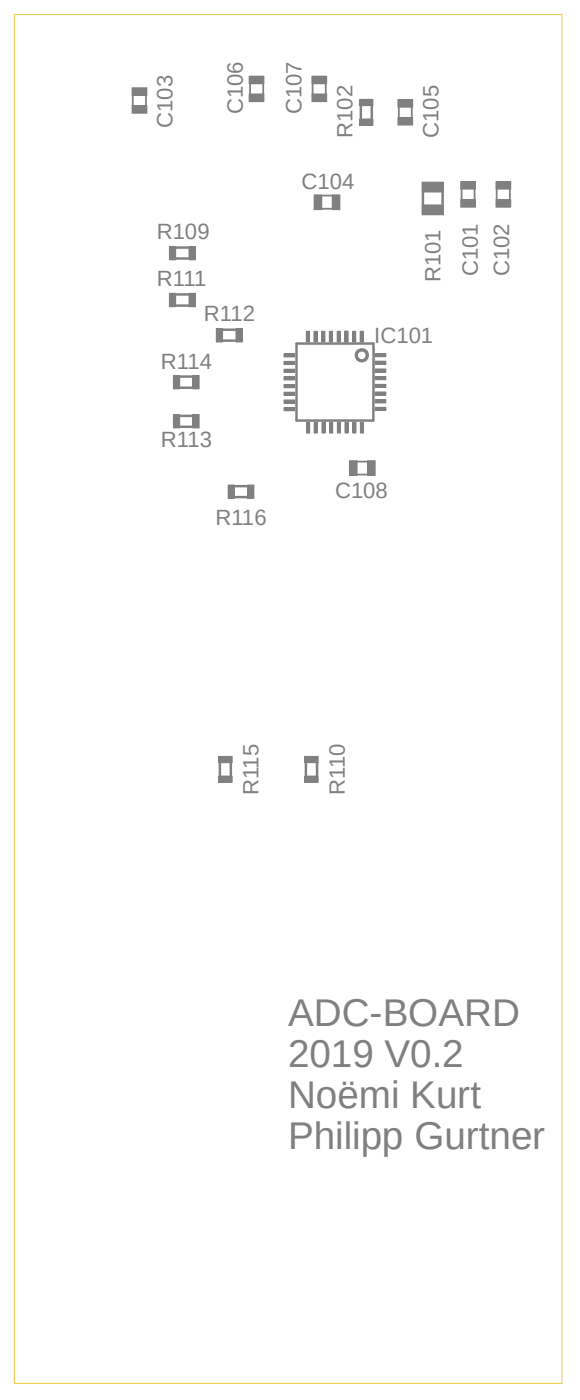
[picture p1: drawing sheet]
<svg xmlns="http://www.w3.org/2000/svg" width="110mm" height="266mm" viewBox="0 0 110 266" stroke-linecap="round" stroke-linejoin="round" font-family="sans-serif">
<defs><g id="words">
<g font-size="7.3" fill="#808080">
<text x="54.6" y="194.5">ADC-BOARD</text>
<text x="54.6" y="202.3">2019 V0.2</text>
<text x="54.6" y="210.1">Noëmi Kurt</text>
<text x="54.6" y="217.9">Philipp Gurtner</text>
</g>
<g font-size="4.2" fill="#808080">
<text x="46" y="21.7" transform="rotate(-90 46 21.7)">C106</text>
<text x="57.2" y="21.7" transform="rotate(-90 57.2 21.7)">C107</text>
<text x="32.7" y="24.2" transform="rotate(-90 32.7 24.2)">C103</text>
<text x="66.8" y="26.1" transform="rotate(-90 66.8 26.1)">R102</text>
<text x="83.1" y="26.1" transform="rotate(-90 83.1 26.1)">C105</text>
<text x="57.2" y="35.8">C104</text>
<text x="29.7" y="45.4">R109</text>
<text x="83.5" y="53.6" transform="rotate(-90 83.5 53.6)">R101</text>
<text x="90.5" y="52.4" transform="rotate(-90 90.5 52.4)">C101</text>
<text x="96.5" y="52.4" transform="rotate(-90 96.5 52.4)">C102</text>
<text x="29.7" y="54.3">R111</text>
<text x="38.6" y="61">R112</text>
<text x="70.9" y="65">IC101</text>
<text x="30.5" y="69.9">R114</text>
<text x="30.5" y="84.7">R113</text>
<text x="63.5" y="94.4">C108</text>
<text x="40.8" y="99.5">R116</text>
<text x="49" y="150.8" transform="rotate(-90 49 150.8)">R115</text>
<text x="65.3" y="150.8" transform="rotate(-90 65.3 150.8)">R110</text>
</g>
</g></defs>
<path d="M2.5 0l107.5 240.9M110 19.1l-109.9 246.5" fill="none" stroke="#fff" stroke-width=".19"/>
<path d="M56.2 65.2h14.6v14.6h-14.6z" fill="none" stroke="#808080" stroke-width=".47"/>
<path d="M67.7 66.5a1.27 1.27 0 0 1 1.4-.3 1.27 1.27 0 0 1 .7 1.2h-.4a.83 .83 0 0 1-1.1 .8 .83 .83 0 0 1-.3-1.3 .83 .83 0 0 1 1.3 .2l.1 .3h.4a1.27 1.27 0 0 1-1.7 1.1 1.27 1.27 0 0 1-.4-2z" fill-rule="evenodd" fill="#808080"/>
<path d="M67.7 66.5a1.27 1.27 0 0 1 1.4-.3 1.27 1.27 0 0 1 .7 1.2h-.4a.83 .83 0 0 1-1.1 .8 .83 .83 0 0 1-.3-1.3 .83 .83 0 0 1 1.3 .2l.1 .3h.4a1.27 1.27 0 0 1-1.7 1.1 1.27 1.27 0 0 1-.4-2z" fill="none" stroke="#808080" stroke-width=".19"/>
<path d="M25.2 18v2.1M27.7 18v2.1" fill="none" stroke="#808080" stroke-width=".34"/>
<path d="M25 16.6h2.8v1.5h-2.8z" fill-rule="evenodd" fill="#808080"/>
<path d="M25 16.6h2.8v1.5h-2.8z" fill="none" stroke="#808080" stroke-width=".19"/>
<path d="M25 20h2.8v1.5h-2.8z" fill-rule="evenodd" fill="#808080"/>
<path d="M25 20h2.8v1.5h-2.8z" fill="none" stroke="#808080" stroke-width=".19"/>
<path d="M47.4 15.8v2.1M49.9 15.8v2.1" fill="none" stroke="#808080" stroke-width=".34"/>
<path d="M47.2 17.8h2.8v1.5h-2.8z" fill-rule="evenodd" fill="#808080"/>
<path d="M47.2 17.8h2.8v1.5h-2.8z" fill="none" stroke="#808080" stroke-width=".19"/>
<path d="M47.2 14.4h2.8v1.5h-2.8z" fill-rule="evenodd" fill="#808080"/>
<path d="M47.2 14.4h2.8v1.5h-2.8z" fill="none" stroke="#808080" stroke-width=".19"/>
<path d="M67.6 87.6h2.1M67.6 90h2.1" fill="none" stroke="#808080" stroke-width=".34"/>
<path d="M66.2 87.4h1.5v2.8h-1.5z" fill-rule="evenodd" fill="#808080"/>
<path d="M66.2 87.4h1.5v2.8h-1.5z" fill="none" stroke="#808080" stroke-width=".19"/>
<path d="M69.7 87.4h1.4v2.8h-1.4z" fill-rule="evenodd" fill="#808080"/>
<path d="M69.7 87.4h1.4v2.8h-1.4z" fill="none" stroke="#808080" stroke-width=".19"/>
<path d="M59.2 15.8v2.1M61.7 15.8v2.1" fill="none" stroke="#808080" stroke-width=".34"/>
<path d="M59.1 17.8h2.8v1.5h-2.8z" fill-rule="evenodd" fill="#808080"/>
<path d="M59.1 17.8h2.8v1.5h-2.8z" fill="none" stroke="#808080" stroke-width=".19"/>
<path d="M59.1 14.4h2.8v1.5h-2.8z" fill-rule="evenodd" fill="#808080"/>
<path d="M59.1 14.4h2.8v1.5h-2.8z" fill="none" stroke="#808080" stroke-width=".19"/>
<path d="M71.1 67.1h2v.6h-2z" fill-rule="evenodd" fill="#808080"/>
<path d="M71.1 67.1h2v.6h-2z" fill="none" stroke="#808080" stroke-width=".19"/>
<path d="M71.1 68.5h2v.6h-2z" fill-rule="evenodd" fill="#808080"/>
<path d="M71.1 68.5h2v.6h-2z" fill="none" stroke="#808080" stroke-width=".19"/>
<path d="M71.1 70h2v.6h-2z" fill-rule="evenodd" fill="#808080"/>
<path d="M71.1 70h2v.6h-2z" fill="none" stroke="#808080" stroke-width=".19"/>
<path d="M71.1 71.4h2v.6h-2z" fill-rule="evenodd" fill="#808080"/>
<path d="M71.1 71.4h2v.6h-2z" fill="none" stroke="#808080" stroke-width=".19"/>
<path d="M71.1 74.3h2v.6h-2z" fill-rule="evenodd" fill="#808080"/>
<path d="M71.1 74.3h2v.6h-2z" fill="none" stroke="#808080" stroke-width=".19"/>
<path d="M71.1 72.9h2v.6h-2z" fill-rule="evenodd" fill="#808080"/>
<path d="M71.1 72.9h2v.6h-2z" fill="none" stroke="#808080" stroke-width=".19"/>
<path d="M71.1 75.8h2v.6h-2z" fill-rule="evenodd" fill="#808080"/>
<path d="M71.1 75.8h2v.6h-2z" fill="none" stroke="#808080" stroke-width=".19"/>
<path d="M71.1 77.3h2v.6h-2z" fill-rule="evenodd" fill="#808080"/>
<path d="M71.1 77.3h2v.6h-2z" fill="none" stroke="#808080" stroke-width=".19"/>
<path d="M68.3 62.8h.5v2.1h-.5z" fill-rule="evenodd" fill="#808080"/>
<path d="M68.3 62.8h.5v2.1h-.5z" fill="none" stroke="#808080" stroke-width=".19"/>
<path d="M65.3 62.8h.6v2.1h-.6z" fill-rule="evenodd" fill="#808080"/>
<path d="M65.3 62.8h.6v2.1h-.6z" fill="none" stroke="#808080" stroke-width=".19"/>
<path d="M66.8 62.8h.6v2.1h-.6z" fill-rule="evenodd" fill="#808080"/>
<path d="M66.8 62.8h.6v2.1h-.6z" fill="none" stroke="#808080" stroke-width=".19"/>
<path d="M65.3 62.8h.6v2.1h-.6z" fill-rule="evenodd" fill="#808080"/>
<path d="M65.3 62.8h.6v2.1h-.6z" fill="none" stroke="#808080" stroke-width=".19"/>
<path d="M63.9 62.8h.6v2.1h-.6z" fill-rule="evenodd" fill="#808080"/>
<path d="M63.9 62.8h.6v2.1h-.6z" fill="none" stroke="#808080" stroke-width=".19"/>
<path d="M62.4 62.8h.6v2.1h-.6z" fill-rule="evenodd" fill="#808080"/>
<path d="M62.4 62.8h.6v2.1h-.6z" fill="none" stroke="#808080" stroke-width=".19"/>
<path d="M53.8 67.1h2.1v.6h-2.1z" fill-rule="evenodd" fill="#808080"/>
<path d="M53.8 67.1h2.1v.6h-2.1z" fill="none" stroke="#808080" stroke-width=".19"/>
<path d="M61 62.8h.6v2.1h-.6z" fill-rule="evenodd" fill="#808080"/>
<path d="M61 62.8h.6v2.1h-.6z" fill="none" stroke="#808080" stroke-width=".19"/>
<path d="M59.5 62.8h.6v2.1h-.6z" fill-rule="evenodd" fill="#808080"/>
<path d="M59.5 62.8h.6v2.1h-.6z" fill="none" stroke="#808080" stroke-width=".19"/>
<path d="M58.1 62.8h.5v2.1h-.5z" fill-rule="evenodd" fill="#808080"/>
<path d="M58.1 62.8h.5v2.1h-.5z" fill="none" stroke="#808080" stroke-width=".19"/>
<path d="M53.8 68.5h2.1v.6h-2.1z" fill-rule="evenodd" fill="#808080"/>
<path d="M53.8 68.5h2.1v.6h-2.1z" fill="none" stroke="#808080" stroke-width=".19"/>
<path d="M53.8 70h2.1v.6h-2.1z" fill-rule="evenodd" fill="#808080"/>
<path d="M53.8 70h2.1v.6h-2.1z" fill="none" stroke="#808080" stroke-width=".19"/>
<path d="M53.8 71.5h2.1v.6h-2.1z" fill-rule="evenodd" fill="#808080"/>
<path d="M53.8 71.5h2.1v.6h-2.1z" fill="none" stroke="#808080" stroke-width=".19"/>
<path d="M53.8 73h2.1v.5h-2.1z" fill-rule="evenodd" fill="#808080"/>
<path d="M53.8 73h2.1v.5h-2.1z" fill="none" stroke="#808080" stroke-width=".19"/>
<path d="M53.8 74.4h2.1v.6h-2.1z" fill-rule="evenodd" fill="#808080"/>
<path d="M53.8 74.4h2.1v.6h-2.1z" fill="none" stroke="#808080" stroke-width=".19"/>
<path d="M53.8 75.9h2.1v.6h-2.1z" fill-rule="evenodd" fill="#808080"/>
<path d="M53.8 75.9h2.1v.6h-2.1z" fill="none" stroke="#808080" stroke-width=".19"/>
<path d="M53.8 77.3h2.1v.6h-2.1z" fill-rule="evenodd" fill="#808080"/>
<path d="M53.8 77.3h2.1v.6h-2.1z" fill="none" stroke="#808080" stroke-width=".19"/>
<path d="M68.3 80.1h.6v2h-.6z" fill-rule="evenodd" fill="#808080"/>
<path d="M68.3 80.1h.6v2h-.6z" fill="none" stroke="#808080" stroke-width=".19"/>
<path d="M66.9 80.1h.6v2h-.6z" fill-rule="evenodd" fill="#808080"/>
<path d="M66.9 80.1h.6v2h-.6z" fill="none" stroke="#808080" stroke-width=".19"/>
<path d="M65.4 80.1h.6v2h-.6z" fill-rule="evenodd" fill="#808080"/>
<path d="M65.4 80.1h.6v2h-.6z" fill="none" stroke="#808080" stroke-width=".19"/>
<path d="M63.9 80.1h.6v2h-.6z" fill-rule="evenodd" fill="#808080"/>
<path d="M63.9 80.1h.6v2h-.6z" fill="none" stroke="#808080" stroke-width=".19"/>
<path d="M62.5 80.1h.5v2h-.5z" fill-rule="evenodd" fill="#808080"/>
<path d="M62.5 80.1h.5v2h-.5z" fill="none" stroke="#808080" stroke-width=".19"/>
<path d="M59.5 80.1h.6v2h-.6z" fill-rule="evenodd" fill="#808080"/>
<path d="M59.5 80.1h.6v2h-.6z" fill="none" stroke="#808080" stroke-width=".19"/>
<path d="M61 80.1h.6v2h-.6z" fill-rule="evenodd" fill="#808080"/>
<path d="M61 80.1h.6v2h-.6z" fill="none" stroke="#808080" stroke-width=".19"/>
<path d="M58.1 80.1h.6v2h-.6z" fill-rule="evenodd" fill="#808080"/>
<path d="M58.1 80.1h.6v2h-.6z" fill="none" stroke="#808080" stroke-width=".19"/>
<path d="M68.4 20v2.6M70.5 20v2.6" fill="none" stroke="#808080" stroke-width=".47"/>
<path d="M68.1 18.8h2.6v1.2h-2.6z" fill-rule="evenodd" fill="#808080"/>
<path d="M68.1 18.8h2.6v1.2h-2.6z" fill="none" stroke="#808080" stroke-width=".19"/>
<path d="M68.1 22.6h2.6v1.2h-2.6z" fill-rule="evenodd" fill="#808080"/>
<path d="M68.1 22.6h2.6v1.2h-2.6z" fill="none" stroke="#808080" stroke-width=".19"/>
<path d="M80.2 36.4v2.4M83.9 36.4v2.4" fill="none" stroke="#808080" stroke-width=".47"/>
<path d="M80 34.6h4v1.8h-4z" fill-rule="evenodd" fill="#808080"/>
<path d="M80 34.6h4v1.8h-4z" fill="none" stroke="#808080" stroke-width=".19"/>
<path d="M80 38.9h4v1.8h-4z" fill-rule="evenodd" fill="#808080"/>
<path d="M80 38.9h4v1.8h-4z" fill="none" stroke="#808080" stroke-width=".19"/>
<path d="M33.3 47h2.5M33.3 49h2.5" fill="none" stroke="#808080" stroke-width=".47"/>
<path d="M32.1 46.7h1.2v2.6h-1.2z" fill-rule="evenodd" fill="#808080"/>
<path d="M32.1 46.7h1.2v2.6h-1.2z" fill="none" stroke="#808080" stroke-width=".19"/>
<path d="M35.8 46.7h1.2v2.6h-1.2z" fill-rule="evenodd" fill="#808080"/>
<path d="M35.8 46.7h1.2v2.6h-1.2z" fill="none" stroke="#808080" stroke-width=".19"/>
<path d="M58 144.7v2.5M60.1 144.7v2.5" fill="none" stroke="#808080" stroke-width=".47"/>
<path d="M57.8 147.2h2.5v1.2h-2.5z" fill-rule="evenodd" fill="#808080"/>
<path d="M57.8 147.2h2.5v1.2h-2.5z" fill="none" stroke="#808080" stroke-width=".19"/>
<path d="M57.8 143.5h2.5v1.2h-2.5z" fill-rule="evenodd" fill="#808080"/>
<path d="M57.8 143.5h2.5v1.2h-2.5z" fill="none" stroke="#808080" stroke-width=".19"/>
<path d="M33.3 55.8h2.5M33.3 58h2.5" fill="none" stroke="#808080" stroke-width=".47"/>
<path d="M32.1 55.6h1.2v2.6h-1.2z" fill-rule="evenodd" fill="#808080"/>
<path d="M32.1 55.6h1.2v2.6h-1.2z" fill="none" stroke="#808080" stroke-width=".19"/>
<path d="M35.8 55.6h1.2v2.6h-1.2z" fill-rule="evenodd" fill="#808080"/>
<path d="M35.8 55.6h1.2v2.6h-1.2z" fill="none" stroke="#808080" stroke-width=".19"/>
<path d="M42.2 62.5h2.5M42.2 64.6h2.5" fill="none" stroke="#808080" stroke-width=".47"/>
<path d="M41 62.3h1.2v2.6h-1.2z" fill-rule="evenodd" fill="#808080"/>
<path d="M41 62.3h1.2v2.6h-1.2z" fill="none" stroke="#808080" stroke-width=".19"/>
<path d="M44.7 62.3h1.2v2.6h-1.2z" fill-rule="evenodd" fill="#808080"/>
<path d="M44.7 62.3h1.2v2.6h-1.2z" fill="none" stroke="#808080" stroke-width=".19"/>
<path d="M34.1 78.9h2.4M34.1 81h2.4" fill="none" stroke="#808080" stroke-width=".47"/>
<path d="M32.9 78.6h1.2v2.6h-1.2z" fill-rule="evenodd" fill="#808080"/>
<path d="M32.9 78.6h1.2v2.6h-1.2z" fill="none" stroke="#808080" stroke-width=".19"/>
<path d="M36.5 78.6h1.2v2.6h-1.2z" fill-rule="evenodd" fill="#808080"/>
<path d="M36.5 78.6h1.2v2.6h-1.2z" fill="none" stroke="#808080" stroke-width=".19"/>
<path d="M34.1 71.4h2.4M34.1 73.5h2.4" fill="none" stroke="#808080" stroke-width=".47"/>
<path d="M32.9 71.2h1.2v2.6h-1.2z" fill-rule="evenodd" fill="#808080"/>
<path d="M32.9 71.2h1.2v2.6h-1.2z" fill="none" stroke="#808080" stroke-width=".19"/>
<path d="M36.5 71.2h1.2v2.6h-1.2z" fill-rule="evenodd" fill="#808080"/>
<path d="M36.5 71.2h1.2v2.6h-1.2z" fill="none" stroke="#808080" stroke-width=".19"/>
<path d="M41.7 144.7v2.5M43.7 144.7v2.5" fill="none" stroke="#808080" stroke-width=".47"/>
<path d="M41.5 147.2h2.5v1.2h-2.5z" fill-rule="evenodd" fill="#808080"/>
<path d="M41.5 147.2h2.5v1.2h-2.5z" fill="none" stroke="#808080" stroke-width=".19"/>
<path d="M41.5 143.5h2.5v1.2h-2.5z" fill-rule="evenodd" fill="#808080"/>
<path d="M41.5 143.5h2.5v1.2h-2.5z" fill="none" stroke="#808080" stroke-width=".19"/>
<path d="M44.4 94.3h2.5M44.4 92.2h2.5" fill="none" stroke="#808080" stroke-width=".47"/>
<path d="M46.9 92h1.2v2.5h-1.2z" fill-rule="evenodd" fill="#808080"/>
<path d="M46.9 92h1.2v2.5h-1.2z" fill="none" stroke="#808080" stroke-width=".19"/>
<path d="M43.2 92h1.2v2.5h-1.2z" fill-rule="evenodd" fill="#808080"/>
<path d="M43.2 92h1.2v2.5h-1.2z" fill="none" stroke="#808080" stroke-width=".19"/>
<path d="M87.5 35.8v2.1M89.9 35.8v2.1" fill="none" stroke="#808080" stroke-width=".34"/>
<path d="M87.3 34.4h2.8v1.5h-2.8z" fill-rule="evenodd" fill="#808080"/>
<path d="M87.3 34.4h2.8v1.5h-2.8z" fill="none" stroke="#808080" stroke-width=".19"/>
<path d="M87.3 37.9h2.8v1.4h-2.8z" fill-rule="evenodd" fill="#808080"/>
<path d="M87.3 37.9h2.8v1.4h-2.8z" fill="none" stroke="#808080" stroke-width=".19"/>
<path d="M94.1 35.8v2.1M96.6 35.8v2.1" fill="none" stroke="#808080" stroke-width=".34"/>
<path d="M94 34.4h2.8v1.5h-2.8z" fill-rule="evenodd" fill="#808080"/>
<path d="M94 34.4h2.8v1.5h-2.8z" fill="none" stroke="#808080" stroke-width=".19"/>
<path d="M94 37.9h2.8v1.4h-2.8z" fill-rule="evenodd" fill="#808080"/>
<path d="M94 37.9h2.8v1.4h-2.8z" fill="none" stroke="#808080" stroke-width=".19"/>
<path d="M75.6 20.2v2.1M78 20.2v2.1" fill="none" stroke="#808080" stroke-width=".34"/>
<path d="M75.4 22.3h2.8v1.4h-2.8z" fill-rule="evenodd" fill="#808080"/>
<path d="M75.4 22.3h2.8v1.4h-2.8z" fill="none" stroke="#808080" stroke-width=".19"/>
<path d="M75.4 18.9h2.8v1.4h-2.8z" fill-rule="evenodd" fill="#808080"/>
<path d="M75.4 18.9h2.8v1.4h-2.8z" fill="none" stroke="#808080" stroke-width=".19"/>
<path d="M60.9 37.1h2.1M60.9 39.6h2.1" fill="none" stroke="#808080" stroke-width=".34"/>
<path d="M59.5 37h1.5v2.8h-1.5z" fill-rule="evenodd" fill="#808080"/>
<path d="M59.5 37h1.5v2.8h-1.5z" fill="none" stroke="#808080" stroke-width=".19"/>
<path d="M63 37h1.4v2.8h-1.4z" fill-rule="evenodd" fill="#808080"/>
<path d="M63 37h1.4v2.8h-1.4z" fill="none" stroke="#808080" stroke-width=".19"/>
<path d="M2.7 2.8h103.8v259.6h-103.8z" fill="none" stroke="#eec643" stroke-width=".19"/>
<use href="#words"/>
</svg>
